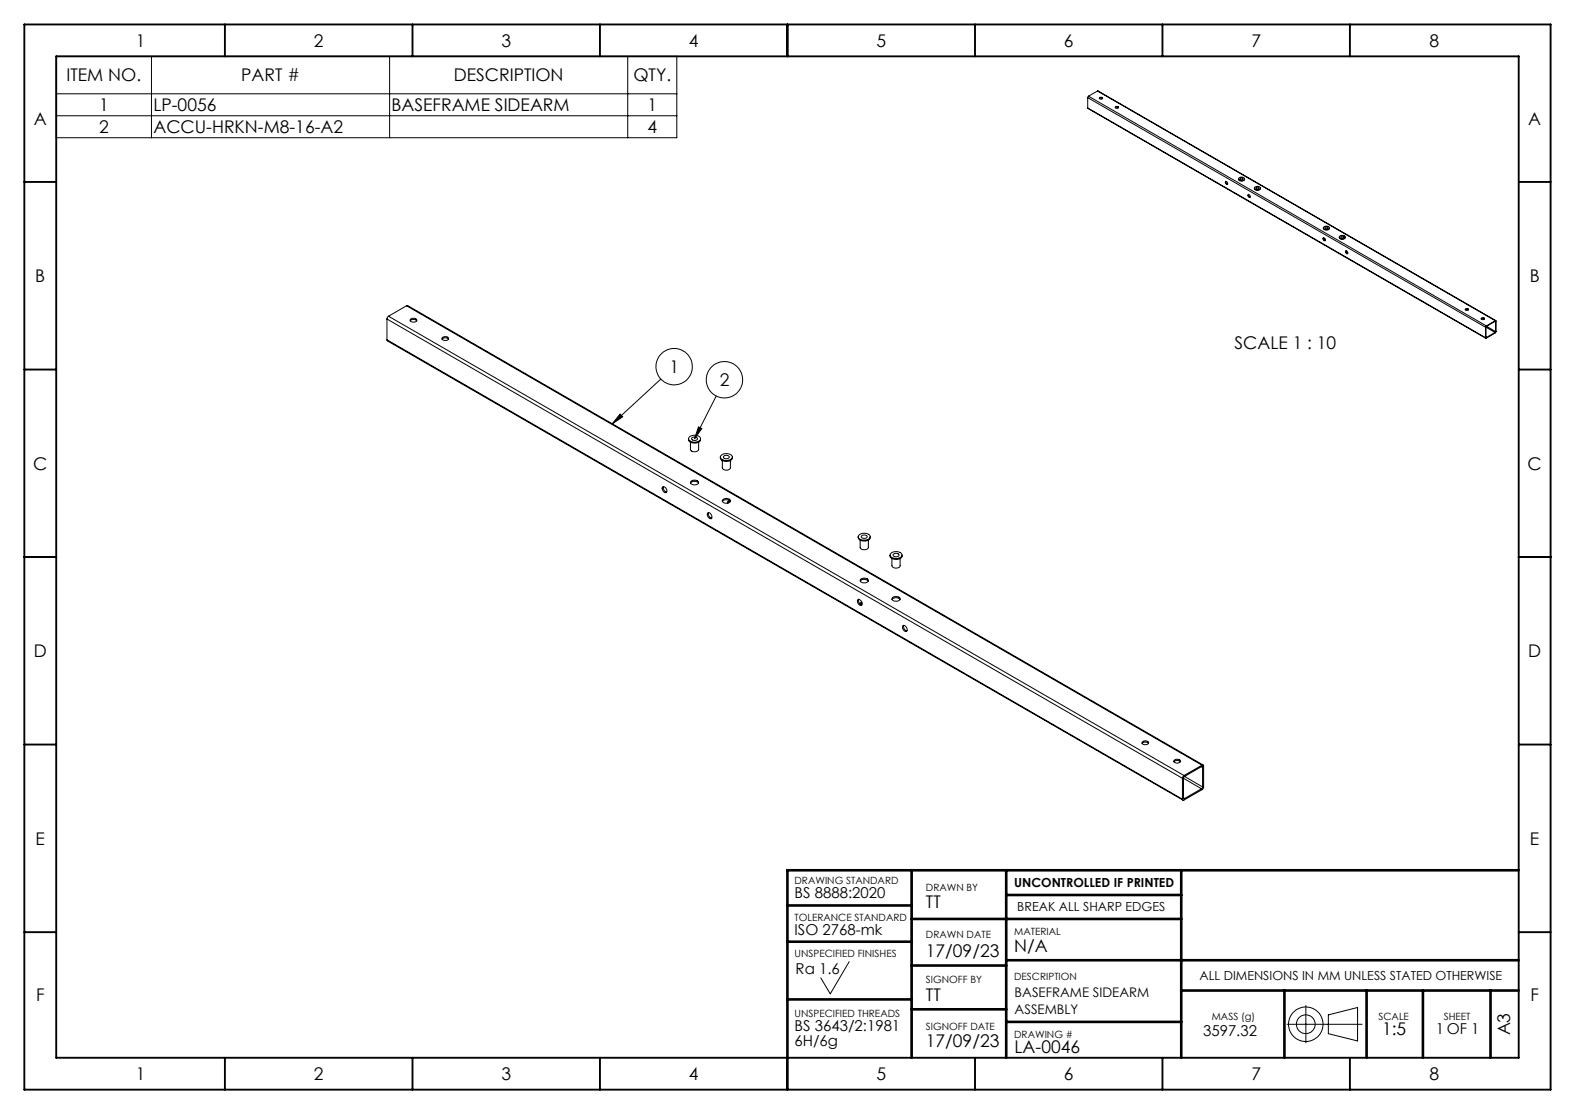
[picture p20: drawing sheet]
<svg xmlns="http://www.w3.org/2000/svg" width="594mm" height="420mm" viewBox="0 0 594 420" stroke-linecap="round" stroke-linejoin="round" font-family="sans-serif">
<defs><g id="words">
<g font-size="6.6">
<text x="51.2" y="17.6">1</text>
<text x="118.4" y="17.6">2</text>
<text x="189.1" y="17.6">3</text>
<text x="259.8" y="17.6">4</text>
<text x="330.5" y="17.6">5</text>
<text x="401.2" y="17.6">6</text>
<text x="472" y="17.6">7</text>
<text x="539.1" y="17.6">8</text>
<text x="25.1" y="30.7">ITEM NO.</text>
<text x="90.9" y="30.7">PART #</text>
<text x="171.1" y="30.7">DESCRIPTION</text>
<text x="238.9" y="30.7">QTY.</text>
<text x="37.3" y="41.9">1</text>
<text x="57.8" y="41.9">LP-0056</text>
<text x="147.7" y="41.9">BASEFRAME SIDEARM</text>
<text x="244.2" y="41.9">1</text>
<text x="12.8" y="47.3">A</text>
<text x="576.4" y="47.3">A</text>
<text x="37.3" y="50.2">2</text>
<text x="57.8" y="50.2">ACCU-HRKN-M8-16-A2</text>
<text x="244.2" y="50.2">4</text>
<text x="13.3" y="106.3">B</text>
<text x="576.9" y="106.3">B</text>
<text x="465.6" y="131.6">SCALE 1 : 10</text>
<text x="252.4" y="140.7">1</text>
<text x="271.4" y="145.6">2</text>
<text x="12.5" y="177">C</text>
<text x="576.1" y="177">C</text>
<text x="12.8" y="247.7">D</text>
<text x="576.3" y="247.7">D</text>
<text x="13.4" y="318.5">E</text>
<text x="577" y="318.5">E</text>
<text x="349.2" y="342.4">TT</text>
<text x="382.5" y="359.1">N/A</text>
<text x="349.2" y="360.7">17/09/23</text>
<text x="13.6" y="377.5">F</text>
<text x="349.2" y="377.3">TT</text>
<text x="577.2" y="377.5">F</text>
<text x="349.2" y="394.8">17/09/23</text>
<text x="521.2" y="390.2">1:5</text>
<text x="569.5" y="390.4" transform="rotate(-90 569.5 390.4)">A3</text>
<text x="382.6" y="396.9">LA-0046</text>
<text x="51.2" y="407.2">1</text>
<text x="118.4" y="407.2">2</text>
<text x="189.1" y="407.2">3</text>
<text x="259.8" y="407.2">4</text>
<text x="330.5" y="407.2">5</text>
<text x="401.2" y="407.2">6</text>
<text x="472" y="407.2">7</text>
<text x="539.1" y="407.2">8</text>
</g>
<g font-size="5.7">
<text x="299.7" y="338.6">BS 8888:2020</text>
<text x="299.7" y="352.5">ISO 2768-mk</text>
<text x="300.1" y="367.4">Ra 1.6</text>
<text x="299.7" y="388.8">BS 3643/2:1981</text>
<text x="541.5" y="389.9">1 OF 1</text>
<text x="299.7" y="394.4">6H/6g</text>
<text x="453.7" y="390.6">3597.32</text>
</g>
<g font-size="5">
<text x="382.7" y="376.1">BASEFRAME SIDEARM</text>
<text x="382.7" y="382.5">ASSEMBLY</text>
</g>
<g font-size="4.7">
<text x="382.5" y="334.5">UNCONTROLLED IF PRINTED</text>
<text x="383.7" y="343.6">BREAK ALL SHARP EDGES</text>
<text x="452.4" y="369.5">ALL DIMENSIONS IN MM UNLESS STATED OTHERWISE</text>
</g>
<g font-size="3.8">
<text x="299.7" y="333.4">DRAWING STANDARD</text>
<text x="349.2" y="336">DRAWN BY</text>
<text x="299.7" y="347.2">TOLERANCE STANDARD</text>
<text x="349.2" y="353.9">DRAWN DATE</text>
<text x="382.5" y="352.5">MATERIAL</text>
<text x="299.7" y="360.7">UNSPECIFIED FINISHES</text>
<text x="349.2" y="370.8">SIGNOFF BY</text>
<text x="382.5" y="369.5">DESCRIPTION</text>
<text x="299.7" y="383.5">UNSPECIFIED THREADS</text>
<text x="349.2" y="388.2">SIGNOFF DATE</text>
<text x="457" y="384.6">MASS (g)</text>
<text x="519.9" y="384.6">SCALE</text>
<text x="544.5" y="384.6">SHEET</text>
<text x="382.5" y="391.3">DRAWING #</text>
</g>
</g></defs>
<g fill="none" stroke="#000" stroke-width=".38">
<path d="M21.2 21.2h234.1v30.7h-234.1zM21.2 35.4h234.1M57.1 21.2v30.7M146.9 21.2v30.7M236.7 21.2v30.7M410.2 36.8l150 86.6M410.2 36.8v3.9M410.5 36.3l-.3 .5M410.5 36.3l150 86.6M413.9 34.3l150.2 86.6M413.9 34.3l150 86.6M413.9 34.3l-3.4 2"/>
<path d="M414.6 37.2l.4-.3 .8 .3M414.7 36.8l.5-.1a.46 .46 0 0 1 .7 .4 .46 .46 0 0 1-.8 .3l-.4-.2zM21.2 43.7h234.1M410.2 40.7l150.1 86.8M410.2 40.7l150 86.6M420.6 40.6l.4-.2 .8 .2M420.7 40.3l.8-.1a.43 .43 0 0 1 .3 .6 .43 .43 0 0 1-.7 .1l-.5-.2zM462.3 68.4l.6 .3a.45 .45 0 0 1 .2 .6 .45 .45 0 0 1-.6 .3 .45 .45 0 0 1-.3-.6zM462.4 68.4l.1 .7 .5 .3M467.1 67.4a1.16 1.16 0 0 0 1.1 .9 1.16 1.16 0 0 0 1.1-.9M467.2 67.2l.8-.4a.81 .81 0 0 1 1 .1 .81 .81 0 0 1 .1 .9l-1 .3a.7 .7 0 0 1-.7-.2 .7 .7 0 0 1-.2-.7zM467.8 67.3l.3-.1a.37 .37 0 0 1 .5 0 .37 .37 0 0 1 0 .5h-.8z"/>
<path d="M470.7 73.4l.5 .1a.47 .47 0 0 1 .4 .6 .47 .47 0 0 1-.5 .4 .47 .47 0 0 1-.4-.6zM470.9 73.3v.6l.6 .4M473.1 70.9a1.22 1.22 0 0 0 1.1 .8 1.22 1.22 0 0 0 1.2-.8M473.2 70.6l1.1-.4a.67 .67 0 0 1 .9 .3 .67 .67 0 0 1-.2 .9l-.4 .1a.89 .89 0 0 1-1 0 .89 .89 0 0 1-.4-.9zM473.8 70.7l.6-.1a.38 .38 0 0 1 .3 .5 .38 .38 0 0 1-.6 .1l-.4-.1zM499.1 85.9a1.2 1.2 0 0 0 1.1 .9 1.2 1.2 0 0 0 1.2-.9M499.1 89.7l.6 .3a.42 .42 0 0 1 .2 .5 .42 .42 0 0 1-.5 .3l-.5-.6zM499.2 85.7l.7-.4a.89 .89 0 0 1 1 0 .89 .89 0 0 1 .3 1l-1 .3a.74 .74 0 0 1-.8-.2 .74 .74 0 0 1-.2-.7zM499.2 89.7v.6l.6 .4M499.7 85.8l.5-.2a.42 .42 0 0 1 .5 .2 .42 .42 0 0 1-.1 .5 .42 .42 0 0 1-.6 0l-.3-.2zM499.7 90.2l-.2 .4M499.8 90.4l-.3 .2"/>
<path d="M505.1 89.4a1.19 1.19 0 0 0 1.1 .8 1.19 1.19 0 0 0 1.2-.8M505.3 89l1.1-.2a.7 .7 0 0 1 1 .5 .7 .7 0 0 1-.9 .8 .81 .81 0 0 1-1-.1 .81 .81 0 0 1-.2-1zM505.8 89.2l.9 .1a.47 .47 0 0 1-.5 .4 .47 .47 0 0 1-.4-.5zM507.5 94.6a.57 .57 0 0 1 .7 .4 .57 .57 0 0 1-.2 .7l-.5-.5zM507.7 94.5l.1 .7 .5 .4M146.5 119.2l-.6 1.1M146.5 119.2l300 173.2M153.3 115.3l.5-.1 300 173.3M153.3 115.3l300 173.2M153.3 115.3l-6.8 3.9M552.6 116.6l.6-.3a.41 .41 0 0 1 .5 .1 .41 .41 0 0 1 .1 .5l-.9 .1zM552.6 116.8l.6-.3 .7 .3"/>
<path d="M558.7 119.9l.3-.1a.47 .47 0 0 1 .6 0 .47 .47 0 0 1 .1 .6l-.2 .1a.48 .48 0 0 1-.6 0 .48 .48 0 0 1-.2-.6zM145.9 128.1l.2 .4 300 173.2M145.9 120.3l300 173.2M145.9 128.1l300 173.2M145.9 120.3v7.8M154.7 121a1.74 1.74 0 0 1 2.5 0M154.9 120.3a1.27 1.27 0 0 1 1.3-.4 1.27 1.27 0 0 1 .9 1.1 1.52 1.52 0 0 1-2.4-.3zM166.7 127.9a1.57 1.57 0 0 1 2.4 0M166.9 127.2a1.32 1.32 0 0 1 1.3-.3 1.32 1.32 0 0 1 .9 1 1.56 1.56 0 0 1-2.5-.3zM558.7 120.3l.3-.3 .8 .3M560.2 123.4v3.9M560.4 127.1l.2 .1"/>
<path d="M560.4 123.4v3.7M560.4 123.4l3.4 2M560.5 122.9l-.3 .5M560.6 123l-.2 .4M560.6 123l3.4 2M563.8 121.2l.2 .1M563.8 125.4l-3.2 1.8M563.8 121.2l-3.2 1.8M563.9 120.9l.3 .1-.1 4.3-3.6 2.2-.3-.2M563.9 120.9l-3.4 2M564 125l-.2 .4M564 121.3v3.7"/>
<path d="M233.8 156.1l1 1.1-3.8 2.6zM249.2 142.9l-18.2 16.9M270.1 149.3l-8.2 16.1M259.7 165.4a2.05 2.05 0 0 0 2.9 1.6l1.4-.7 .2-.9M260 164.8a2.73 2.73 0 0 1 4.2 .6 2.7 2.7 0 0 1-4.4 .5l-.1-.6zM260.4 166.7v2.8a1.83 1.83 0 0 0 3.1 0v-2.8M260.9 165.1a1.24 1.24 0 0 1 2.1 .5 1.37 1.37 0 0 1-2.2-.3zM263.4 160.9l1.3 .7-2.8 3.8zM271.7 172.3a2.42 2.42 0 0 0 3.8 1.4l.5-.5 .2-.9M272 171.7a2.79 2.79 0 0 1 4.2 .6 2.64 2.64 0 0 1-4.5 .2zM272.4 173.7v2.7a1.74 1.74 0 0 0 3.1 0v-2.7M273.1 171.9a1.03 1.03 0 0 1 1.2-.3 1.03 1.03 0 0 1 .6 1.1 1.36 1.36 0 0 1-2.1-.4z"/>
<path d="M249.9 183.7a1.34 1.34 0 0 1 1.3 .5 1.34 1.34 0 0 1 0 1.5 1.57 1.57 0 0 1-1.3-2zM250.2 183.5a1.79 1.79 0 0 0 1.2 2.1M260.4 182.2a2.05 2.05 0 0 1 3 0M260.6 181.5a1.69 1.69 0 0 1 2.8 .7 1.86 1.86 0 0 1-3-.2zM266.9 193.5a1.26 1.26 0 0 1 1.4 .6 1.26 1.26 0 0 1-.3 1.5 1.61 1.61 0 0 1-1.1-2.1zM267.2 193.3a1.63 1.63 0 0 0 1.2 2.1M272.4 189.1a2.11 2.11 0 0 1 3.1 0M272.6 188.4a1.93 1.93 0 0 1 2.9 .4 1.82 1.82 0 0 1-3.1 0zM274.8 188.9v.7M275.4 189.1a.61 .61 0 0 0-.8-.1 .61 .61 0 0 0-.2 .7M323.7 202.4a2.3 2.3 0 0 0 3.5 1.4l.9-.7 .1-.7M323.9 201.9a2.89 2.89 0 0 1 4.3 .3 2.61 2.61 0 0 1-4.3 .8l-.2-.6z"/>
<path d="M324.4 203.7v2.7a1.78 1.78 0 0 0 3.1 0v-2.7M324.5 219.1a1.95 1.95 0 0 1 2.9 0M324.6 218.4a1.93 1.93 0 0 1 2.9 .5 1.78 1.78 0 0 1-3.1 0zM325 202a1.17 1.17 0 0 1 1.2-.3 1.17 1.17 0 0 1 .8 .9 1.25 1.25 0 0 1-2.1-.4zM335.7 209.3a2.3 2.3 0 0 0 3.6 1.4l.8-.7 .1-.7M335.9 208.8a2.88 2.88 0 0 1 4.3 .3 2.23 2.23 0 0 1-3.3 1.3l-1.2-.8zM336.4 210.6v2.7a1.78 1.78 0 0 0 3.1 0v-2.7M337 208.9a1.12 1.12 0 0 1 1.2-.3 1.12 1.12 0 0 1 .8 .9 1.27 1.27 0 0 1-2.2-.4zM323.5 226.2a1.34 1.34 0 0 1 1.4 .6 1.34 1.34 0 0 1 0 1.5 1.51 1.51 0 0 1-1.4-2.1zM323.9 226a1.63 1.63 0 0 0 1.2 2.1M325 227l-.6 .8 .7-.4M336.4 226.1a1.95 1.95 0 0 1 3 0"/>
<path d="M336.6 225.4a2 2 0 0 1 2.9 .4 1.82 1.82 0 0 1-3.1 0zM340.5 235.9a1.37 1.37 0 0 1 1.4 .7 1.37 1.37 0 0 1-.1 1.5 1.63 1.63 0 0 1-1.3-2.2zM340.9 235.8a1.63 1.63 0 0 0 1.2 2.1M430.9 279.6a1.27 1.27 0 0 1 1.3-.3 1.27 1.27 0 0 1 .9 1 1.52 1.52 0 0 1-2.4-.3zM430.7 280.3a1.74 1.74 0 0 1 2.5 0M442.8 286.7a1.49 1.49 0 0 1 2.4 .4 1.44 1.44 0 0 1-2.5-.2zM442.8 287.2a1.68 1.68 0 0 1 2.3 0M445.9 293.5v7.8M446.3 293.5v7.3M446.3 293.5l6.8 3.9M446.5 292.4l-.6 1.1M446.7 292.8l-.4 .7"/>
<path d="M446.7 292.8l6.8 3.9M453.1 289.1l.4 .2M453.1 297.4l-6.4 3.7M453.1 289.1l-6.4 3.7M453.3 288.5l.6 .1-.1 8.7-7.4 4.4-.5-.4M453.3 288.5l-6.8 3.9M453.5 296.7l-.4 .7M453.5 289.3v7.4M446.3 300.8l.4 .3M320.3 362.6l-7.2 12.1-3.6-6M492.5 379.1v14.2M485.4 386.2h28.3"/>
<path d="M501 382.7l11-2.8v12.6l-11-2.7z"/>
<circle cx="254.3" cy="138.2" r="6.9"/>
<circle cx="273.2" cy="143.2" r="6.9"/>
<circle cx="492.5" cy="386.2" r="3.5"/>
<circle cx="492.5" cy="386.2" r="6.5"/>
</g>
<g fill="none" stroke="#000" stroke-width=".71">
<path d="M9.2 9.2h575.6v401.7h-575.6zM84.8 9.2v12M155.6 9.2v12M226.3 9.2v12M297 9.2v12M367.7 9.2v12M438.4 9.2v12M509.1 9.2v12M21.2 21.2h551.6v377.6h-551.6zM9.2 68.6h12M572.8 68.6h12M9.2 139.3h12"/>
<path d="M572.8 139.3h12M9.2 210h12M572.8 210h12M9.2 280.7h12M572.8 280.7h12M9.2 351.5h12M572.8 351.5h12M84.8 398.8v12.1M155.6 398.8v12.1M226.3 398.8v12.1M297 398.8v12.1M367.7 398.8v12.1"/>
<path d="M438.4 398.8v12.1M509.1 398.8v12.1"/>
</g>
<g fill="none" stroke="#000" stroke-width=".99">
<path d="M343.8 328.1v70.7M379.5 328.1v70.7M379.5 337.5h66M445.5 328.1v70.7M572.8 328.1h-275.8v70.7M297 341.4h46.8M297 355.1h46.8M343.8 346.5h101.7M297 376.8h46.8M343.8 364.1h35.7M379.5 362.1h193.3M445.5 373.5h127.3"/>
<path d="M484.4 373.5v25.3M515.4 373.5v25.3M536.6 373.5v25.3M562.1 373.5v25.3M343.8 380.6h35.7M379.5 385.3h66"/>
</g>
<path d="M263.4 160.9l1.3 .7-2.8 3.8zM233.8 156.1l1 1.1-3.8 2.6z" fill="#000"/>
<use href="#words"/>
</svg>
